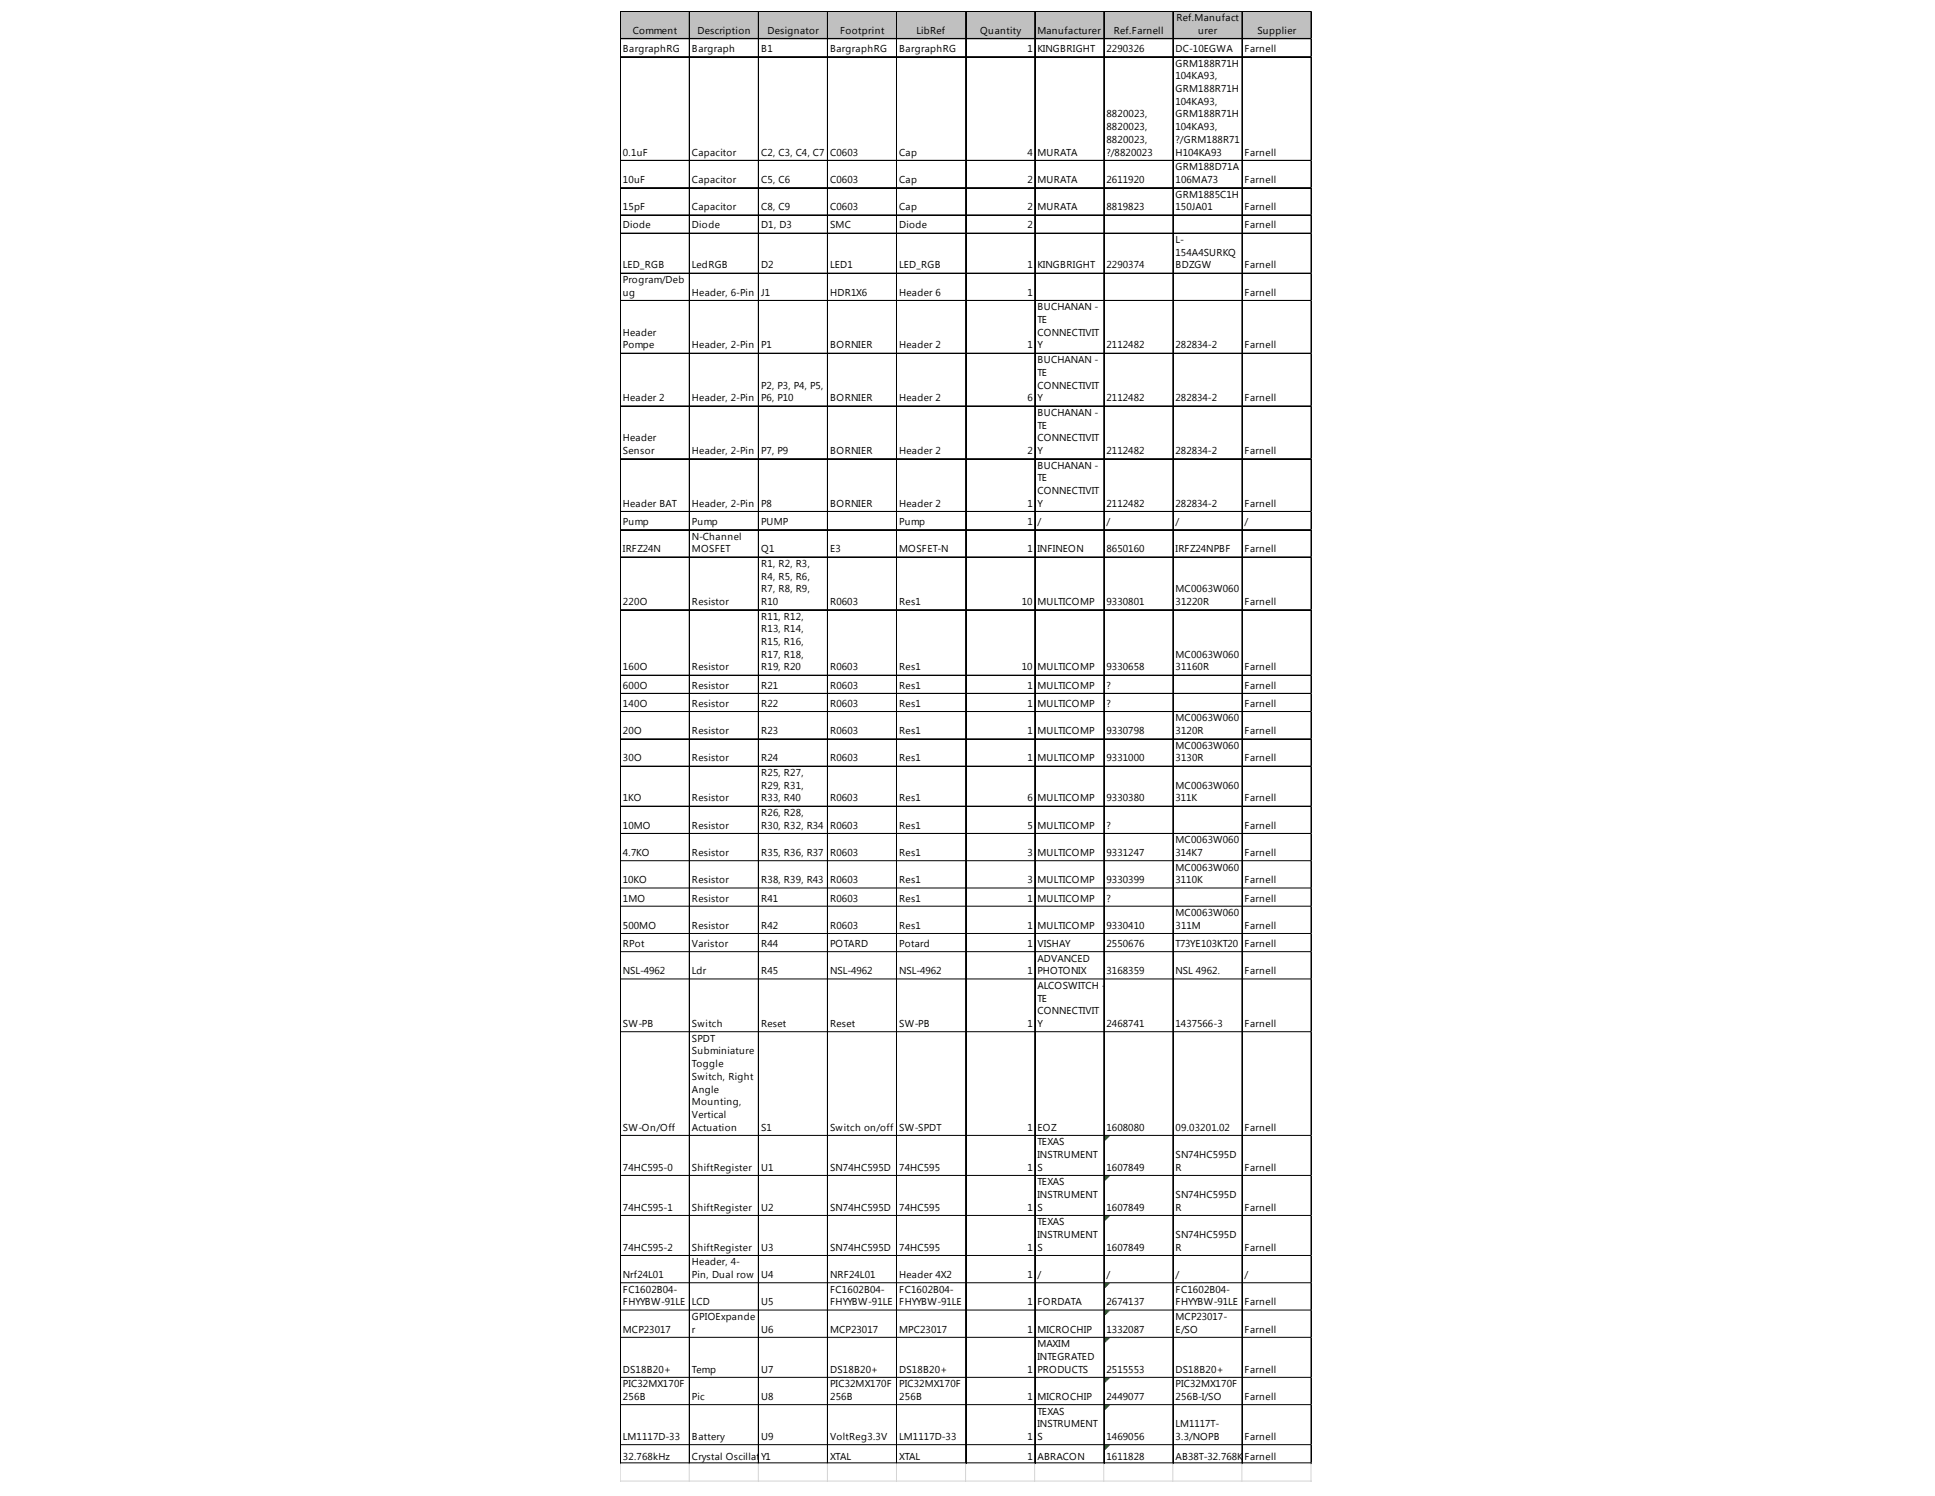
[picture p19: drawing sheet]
<svg xmlns="http://www.w3.org/2000/svg" width="279mm" height="216mm" viewBox="0 0 279 216" stroke-linecap="round" stroke-linejoin="round" font-family="sans-serif">
<defs><g id="words">
<g font-size="1.4">
<text x="91.4" y="4.9">Comment</text>
<text x="100.7" y="4.9">Description</text>
<text x="110.8" y="4.9">Designator</text>
<text x="121.3" y="4.9">Footprint</text>
<text x="132.3" y="4.9">LibRef</text>
<text x="141.5" y="4.9">Quantity</text>
<text x="149.8" y="4.9">Manufacturer</text>
<text x="160.8" y="4.9">Ref.Farnell</text>
<text x="169.9" y="3">Ref.Manufact</text>
<text x="173" y="4.9">urer</text>
<text x="181.6" y="4.9">Supplier</text>
<text x="89.9" y="7.5">BargraphRG</text>
<text x="99.9" y="7.5">Bargraph</text>
<text x="109.9" y="7.5">B1</text>
<text x="119.9" y="7.5">BargraphRG</text>
<text x="129.8" y="7.5">BargraphRG</text>
<text x="148.3" y="7.5">1</text>
<text x="149.8" y="7.5">KINGBRIGHT</text>
<text x="159.8" y="7.5">2290326</text>
<text x="169.7" y="7.5">DC-10EGWA</text>
<text x="169.7" y="9.6">GRM188R71H</text>
<text x="169.7" y="11.4">104KA93,</text>
<text x="179.7" y="7.5">Farnell</text>
<text x="159.8" y="17">8820023,</text>
<text x="169.7" y="13.3">GRM188R71H</text>
<text x="169.7" y="15.1">104KA93,</text>
<text x="169.7" y="17">GRM188R71H</text>
<text x="89.9" y="22.5">0.1uF</text>
<text x="99.9" y="22.5">Capacitor</text>
<text x="109.9" y="22.5">C2, C3, C4, C7</text>
<text x="119.9" y="22.5">C0603</text>
<text x="129.8" y="22.5">Cap</text>
<text x="148.3" y="22.5">4</text>
<text x="149.8" y="22.5">MURATA</text>
<text x="159.8" y="18.8">8820023,</text>
<text x="159.8" y="20.6">8820023,</text>
<text x="159.8" y="22.5">?/8820023</text>
<text x="169.7" y="18.8">104KA93,</text>
<text x="169.7" y="20.6">?/GRM188R71</text>
<text x="169.7" y="22.5">H104KA93</text>
<text x="179.7" y="22.5">Farnell</text>
<text x="89.9" y="26.4">10uF</text>
<text x="99.9" y="26.4">Capacitor</text>
<text x="109.9" y="26.4">C5, C6</text>
<text x="119.9" y="26.4">C0603</text>
<text x="129.8" y="26.4">Cap</text>
<text x="148.3" y="26.4">2</text>
<text x="149.8" y="26.4">MURATA</text>
<text x="159.8" y="26.4">2611920</text>
<text x="169.7" y="24.6">GRM188D71A</text>
<text x="169.7" y="26.4">106MA73</text>
<text x="169.7" y="28.5">GRM1885C1H</text>
<text x="179.7" y="26.4">Farnell</text>
<text x="89.9" y="30.3">15pF</text>
<text x="89.9" y="33">Diode</text>
<text x="99.9" y="30.3">Capacitor</text>
<text x="99.9" y="33">Diode</text>
<text x="109.9" y="30.3">C8, C9</text>
<text x="109.9" y="33">D1, D3</text>
<text x="119.9" y="30.3">C0603</text>
<text x="119.9" y="33">SMC</text>
<text x="129.8" y="30.3">Cap</text>
<text x="129.8" y="33">Diode</text>
<text x="148.3" y="30.3">2</text>
<text x="148.3" y="33">2</text>
<text x="149.8" y="30.3">MURATA</text>
<text x="159.8" y="30.3">8819823</text>
<text x="169.7" y="30.3">150JA01</text>
<text x="169.7" y="35.1">L-</text>
<text x="179.7" y="30.3">Farnell</text>
<text x="179.7" y="33">Farnell</text>
<text x="89.9" y="38.7">LED_RGB</text>
<text x="89.9" y="40.8">Program/Deb</text>
<text x="99.9" y="38.7">LedRGB</text>
<text x="109.9" y="38.7">D2</text>
<text x="119.9" y="38.7">LED1</text>
<text x="129.8" y="38.7">LED_RGB</text>
<text x="148.3" y="38.7">1</text>
<text x="149.8" y="38.7">KINGBRIGHT</text>
<text x="159.8" y="38.7">2290374</text>
<text x="169.7" y="36.9">154A4SURKQ</text>
<text x="169.7" y="38.7">BDZGW</text>
<text x="179.7" y="38.7">Farnell</text>
<text x="89.9" y="42.7">ug</text>
<text x="99.9" y="42.7">Header, 6-Pin</text>
<text x="109.9" y="42.7">J1</text>
<text x="119.9" y="42.7">HDR1X6</text>
<text x="129.8" y="42.7">Header 6</text>
<text x="148.3" y="42.7">1</text>
<text x="149.8" y="44.8">BUCHANAN -</text>
<text x="149.8" y="46.6">TE</text>
<text x="179.7" y="42.7">Farnell</text>
<text x="89.9" y="48.5">Header</text>
<text x="89.9" y="50.3">Pompe</text>
<text x="99.9" y="50.3">Header, 2-Pin</text>
<text x="109.9" y="50.3">P1</text>
<text x="119.9" y="50.3">BORNIER</text>
<text x="129.8" y="50.3">Header 2</text>
<text x="148.3" y="50.3">1</text>
<text x="149.8" y="48.5">CONNECTIVIT</text>
<text x="149.8" y="50.3">Y</text>
<text x="149.8" y="52.4">BUCHANAN -</text>
<text x="159.8" y="50.3">2112482</text>
<text x="169.7" y="50.3">282834-2</text>
<text x="179.7" y="50.3">Farnell</text>
<text x="89.9" y="57.9">Header 2</text>
<text x="99.9" y="57.9">Header, 2-Pin</text>
<text x="109.9" y="56.1">P2, P3, P4, P5,</text>
<text x="109.9" y="57.9">P6, P10</text>
<text x="119.9" y="57.9">BORNIER</text>
<text x="129.8" y="57.9">Header 2</text>
<text x="148.3" y="57.9">6</text>
<text x="149.8" y="54.2">TE</text>
<text x="149.8" y="56.1">CONNECTIVIT</text>
<text x="149.8" y="57.9">Y</text>
<text x="159.8" y="57.9">2112482</text>
<text x="169.7" y="57.9">282834-2</text>
<text x="179.7" y="57.9">Farnell</text>
<text x="89.9" y="63.7">Header</text>
<text x="89.9" y="65.5">Sensor</text>
<text x="99.9" y="65.5">Header, 2-Pin</text>
<text x="109.9" y="65.5">P7, P9</text>
<text x="119.9" y="65.5">BORNIER</text>
<text x="129.8" y="65.5">Header 2</text>
<text x="148.3" y="65.5">2</text>
<text x="149.8" y="60">BUCHANAN -</text>
<text x="149.8" y="61.8">TE</text>
<text x="149.8" y="63.7">CONNECTIVIT</text>
<text x="149.8" y="65.5">Y</text>
<text x="159.8" y="65.5">2112482</text>
<text x="169.7" y="65.5">282834-2</text>
<text x="179.7" y="65.5">Farnell</text>
<text x="149.8" y="67.6">BUCHANAN -</text>
<text x="149.8" y="69.5">TE</text>
<text x="149.8" y="71.3">CONNECTIVIT</text>
<text x="89.9" y="73.1">Header BAT</text>
<text x="89.9" y="75.8">Pump</text>
<text x="99.9" y="73.1">Header, 2-Pin</text>
<text x="99.9" y="75.8">Pump</text>
<text x="99.9" y="77.9">N-Channel</text>
<text x="109.9" y="73.1">P8</text>
<text x="109.9" y="75.8">PUMP</text>
<text x="119.9" y="73.1">BORNIER</text>
<text x="129.8" y="73.1">Header 2</text>
<text x="129.8" y="75.8">Pump</text>
<text x="148.3" y="73.1">1</text>
<text x="148.3" y="75.8">1</text>
<text x="149.8" y="73.1">Y</text>
<text x="149.8" y="75.8">/</text>
<text x="159.8" y="73.1">2112482</text>
<text x="159.8" y="75.8">/</text>
<text x="169.7" y="73.1">282834-2</text>
<text x="169.7" y="75.8">/</text>
<text x="179.7" y="73.1">Farnell</text>
<text x="179.7" y="75.8">/</text>
<text x="89.9" y="79.7">IRFZ24N</text>
<text x="99.9" y="79.7">MOSFET</text>
<text x="109.9" y="79.7">Q1</text>
<text x="109.9" y="81.8">R1, R2, R3,</text>
<text x="109.9" y="83.6">R4, R5, R6,</text>
<text x="119.9" y="79.7">E3</text>
<text x="129.8" y="79.7">MOSFET-N</text>
<text x="148.3" y="79.7">1</text>
<text x="149.8" y="79.7">INFINEON</text>
<text x="159.8" y="79.7">8650160</text>
<text x="169.7" y="79.7">IRFZ24NPBF</text>
<text x="179.7" y="79.7">Farnell</text>
<text x="89.9" y="87.3">220O</text>
<text x="99.9" y="87.3">Resistor</text>
<text x="109.9" y="85.5">R7, R8, R9,</text>
<text x="109.9" y="87.3">R10</text>
<text x="109.9" y="89.4">R11, R12,</text>
<text x="119.9" y="87.3">R0603</text>
<text x="129.8" y="87.3">Res1</text>
<text x="147.6" y="87.3">10</text>
<text x="149.8" y="87.3">MULTICOMP</text>
<text x="159.8" y="87.3">9330801</text>
<text x="169.7" y="85.5">MC0063W060</text>
<text x="169.7" y="87.3">31220R</text>
<text x="179.7" y="87.3">Farnell</text>
<text x="109.9" y="91.3">R13, R14,</text>
<text x="109.9" y="93.1">R15, R16,</text>
<text x="109.9" y="94.9">R17, R18,</text>
<text x="169.7" y="94.9">MC0063W060</text>
<text x="89.9" y="96.8">160O</text>
<text x="89.9" y="99.4">600O</text>
<text x="99.9" y="96.8">Resistor</text>
<text x="99.9" y="99.4">Resistor</text>
<text x="109.9" y="96.8">R19, R20</text>
<text x="109.9" y="99.4">R21</text>
<text x="119.9" y="96.8">R0603</text>
<text x="119.9" y="99.4">R0603</text>
<text x="129.8" y="96.8">Res1</text>
<text x="129.8" y="99.4">Res1</text>
<text x="147.6" y="96.8">10</text>
<text x="148.3" y="99.4">1</text>
<text x="149.8" y="96.8">MULTICOMP</text>
<text x="149.8" y="99.4">MULTICOMP</text>
<text x="159.8" y="96.8">9330658</text>
<text x="159.8" y="99.4">?</text>
<text x="169.7" y="96.8">31160R</text>
<text x="179.7" y="96.8">Farnell</text>
<text x="179.7" y="99.4">Farnell</text>
<text x="89.9" y="102">140O</text>
<text x="89.9" y="106">20O</text>
<text x="99.9" y="102">Resistor</text>
<text x="99.9" y="106">Resistor</text>
<text x="109.9" y="102">R22</text>
<text x="109.9" y="106">R23</text>
<text x="119.9" y="102">R0603</text>
<text x="119.9" y="106">R0603</text>
<text x="129.8" y="102">Res1</text>
<text x="129.8" y="106">Res1</text>
<text x="148.3" y="102">1</text>
<text x="148.3" y="106">1</text>
<text x="149.8" y="102">MULTICOMP</text>
<text x="149.8" y="106">MULTICOMP</text>
<text x="159.8" y="102">?</text>
<text x="159.8" y="106">9330798</text>
<text x="169.7" y="104.1">MC0063W060</text>
<text x="169.7" y="106">3120R</text>
<text x="179.7" y="102">Farnell</text>
<text x="179.7" y="106">Farnell</text>
<text x="89.9" y="109.9">30O</text>
<text x="99.9" y="109.9">Resistor</text>
<text x="109.9" y="109.9">R24</text>
<text x="109.9" y="112">R25, R27,</text>
<text x="109.9" y="113.8">R29, R31,</text>
<text x="119.9" y="109.9">R0603</text>
<text x="129.8" y="109.9">Res1</text>
<text x="148.3" y="109.9">1</text>
<text x="149.8" y="109.9">MULTICOMP</text>
<text x="159.8" y="109.9">9331000</text>
<text x="169.7" y="108.1">MC0063W060</text>
<text x="169.7" y="109.9">3130R</text>
<text x="169.7" y="113.8">MC0063W060</text>
<text x="179.7" y="109.9">Farnell</text>
<text x="89.9" y="115.7">1KO</text>
<text x="89.9" y="119.6">10MO</text>
<text x="99.9" y="115.7">Resistor</text>
<text x="99.9" y="119.6">Resistor</text>
<text x="109.9" y="115.7">R33, R40</text>
<text x="109.9" y="117.8">R26, R28,</text>
<text x="109.9" y="119.6">R30, R32, R34</text>
<text x="119.9" y="115.7">R0603</text>
<text x="119.9" y="119.6">R0603</text>
<text x="129.8" y="115.7">Res1</text>
<text x="129.8" y="119.6">Res1</text>
<text x="148.3" y="115.7">6</text>
<text x="148.3" y="119.6">5</text>
<text x="149.8" y="115.7">MULTICOMP</text>
<text x="149.8" y="119.6">MULTICOMP</text>
<text x="159.8" y="115.7">9330380</text>
<text x="159.8" y="119.6">?</text>
<text x="169.7" y="115.7">311K</text>
<text x="179.7" y="115.7">Farnell</text>
<text x="179.7" y="119.6">Farnell</text>
<text x="89.9" y="123.5">4.7KO</text>
<text x="99.9" y="123.5">Resistor</text>
<text x="109.9" y="123.5">R35, R36, R37</text>
<text x="119.9" y="123.5">R0603</text>
<text x="129.8" y="123.5">Res1</text>
<text x="148.3" y="123.5">3</text>
<text x="149.8" y="123.5">MULTICOMP</text>
<text x="159.8" y="123.5">9331247</text>
<text x="169.7" y="121.7">MC0063W060</text>
<text x="169.7" y="123.5">314K7</text>
<text x="169.7" y="125.6">MC0063W060</text>
<text x="179.7" y="123.5">Farnell</text>
<text x="89.9" y="127.5">10KO</text>
<text x="89.9" y="130.1">1MO</text>
<text x="99.9" y="127.5">Resistor</text>
<text x="99.9" y="130.1">Resistor</text>
<text x="109.9" y="127.5">R38, R39, R43</text>
<text x="109.9" y="130.1">R41</text>
<text x="119.9" y="127.5">R0603</text>
<text x="119.9" y="130.1">R0603</text>
<text x="129.8" y="127.5">Res1</text>
<text x="129.8" y="130.1">Res1</text>
<text x="148.3" y="127.5">3</text>
<text x="148.3" y="130.1">1</text>
<text x="149.8" y="127.5">MULTICOMP</text>
<text x="149.8" y="130.1">MULTICOMP</text>
<text x="159.8" y="127.5">9330399</text>
<text x="159.8" y="130.1">?</text>
<text x="169.7" y="127.5">3110K</text>
<text x="179.7" y="127.5">Farnell</text>
<text x="179.7" y="130.1">Farnell</text>
<text x="89.9" y="134">500MO</text>
<text x="89.9" y="136.7">RPot</text>
<text x="99.9" y="134">Resistor</text>
<text x="99.9" y="136.7">Varistor</text>
<text x="109.9" y="134">R42</text>
<text x="109.9" y="136.7">R44</text>
<text x="119.9" y="134">R0603</text>
<text x="119.9" y="136.7">POTARD</text>
<text x="129.8" y="134">Res1</text>
<text x="129.8" y="136.7">Potard</text>
<text x="148.3" y="134">1</text>
<text x="148.3" y="136.7">1</text>
<text x="149.8" y="134">MULTICOMP</text>
<text x="149.8" y="136.7">VISHAY</text>
<text x="159.8" y="134">9330410</text>
<text x="159.8" y="136.7">2550676</text>
<text x="169.7" y="132.2">MC0063W060</text>
<text x="169.7" y="134">311M</text>
<text x="169.7" y="136.7">T73YE103KT20</text>
<text x="179.7" y="134">Farnell</text>
<text x="179.7" y="136.7">Farnell</text>
<text x="89.9" y="140.6">NSL-4962</text>
<text x="99.9" y="140.6">Ldr</text>
<text x="109.9" y="140.6">R45</text>
<text x="119.9" y="140.6">NSL-4962</text>
<text x="129.8" y="140.6">NSL-4962</text>
<text x="148.3" y="140.6">1</text>
<text x="149.8" y="138.8">ADVANCED</text>
<text x="149.8" y="140.6">PHOTONIX</text>
<text x="149.8" y="142.7">ALCOSWITCH -</text>
<text x="159.8" y="140.6">3168359</text>
<text x="169.7" y="140.6">NSL 4962.</text>
<text x="179.7" y="140.6">Farnell</text>
<text x="89.9" y="148.2">SW-PB</text>
<text x="99.9" y="148.2">Switch</text>
<text x="109.9" y="148.2">Reset</text>
<text x="119.9" y="148.2">Reset</text>
<text x="129.8" y="148.2">SW-PB</text>
<text x="148.3" y="148.2">1</text>
<text x="149.8" y="144.5">TE</text>
<text x="149.8" y="146.4">CONNECTIVIT</text>
<text x="149.8" y="148.2">Y</text>
<text x="159.8" y="148.2">2468741</text>
<text x="169.7" y="148.2">1437566-3</text>
<text x="179.7" y="148.2">Farnell</text>
<text x="99.9" y="150.3">SPDT</text>
<text x="99.9" y="152.2">Subminiature</text>
<text x="99.9" y="154">Toggle</text>
<text x="99.9" y="155.8">Switch, Right</text>
<text x="99.9" y="157.7">Angle</text>
<text x="99.9" y="159.5">Mounting,</text>
<text x="99.9" y="161.3">Vertical</text>
<text x="89.9" y="163.2">SW-On/Off</text>
<text x="99.9" y="163.2">Actuation</text>
<text x="109.9" y="163.2">S1</text>
<text x="119.9" y="163.2">Switch on/off</text>
<text x="129.8" y="163.2">SW-SPDT</text>
<text x="148.3" y="163.2">1</text>
<text x="149.8" y="163.2">EOZ</text>
<text x="149.8" y="165.3">TEXAS</text>
<text x="149.8" y="167.1">INSTRUMENT</text>
<text x="159.8" y="163.2">1608080</text>
<text x="169.7" y="163.2">09.03201.02</text>
<text x="169.7" y="167.1">SN74HC595D</text>
<text x="179.7" y="163.2">Farnell</text>
<text x="89.9" y="169">74HC595-0</text>
<text x="99.9" y="169">ShiftRegister</text>
<text x="109.9" y="169">U1</text>
<text x="119.9" y="169">SN74HC595D</text>
<text x="129.8" y="169">74HC595</text>
<text x="148.3" y="169">1</text>
<text x="149.8" y="169">S</text>
<text x="149.8" y="171.1">TEXAS</text>
<text x="149.8" y="172.9">INSTRUMENT</text>
<text x="159.8" y="169">1607849</text>
<text x="169.7" y="169">R</text>
<text x="169.7" y="172.9">SN74HC595D</text>
<text x="179.7" y="169">Farnell</text>
<text x="89.9" y="174.7">74HC595-1</text>
<text x="99.9" y="174.7">ShiftRegister</text>
<text x="109.9" y="174.7">U2</text>
<text x="119.9" y="174.7">SN74HC595D</text>
<text x="129.8" y="174.7">74HC595</text>
<text x="148.3" y="174.7">1</text>
<text x="149.8" y="174.7">S</text>
<text x="149.8" y="176.8">TEXAS</text>
<text x="149.8" y="178.7">INSTRUMENT</text>
<text x="159.8" y="174.7">1607849</text>
<text x="169.7" y="174.7">R</text>
<text x="169.7" y="178.7">SN74HC595D</text>
<text x="179.7" y="174.7">Farnell</text>
<text x="89.9" y="180.5">74HC595-2</text>
<text x="89.9" y="184.5">Nrf24L01</text>
<text x="99.9" y="180.5">ShiftRegister</text>
<text x="99.9" y="182.6">Header, 4-</text>
<text x="99.9" y="184.5">Pin, Dual row</text>
<text x="109.9" y="180.5">U3</text>
<text x="109.9" y="184.5">U4</text>
<text x="119.9" y="180.5">SN74HC595D</text>
<text x="119.9" y="184.5">NRF24L01</text>
<text x="129.8" y="180.5">74HC595</text>
<text x="129.8" y="184.5">Header 4X2</text>
<text x="148.3" y="180.5">1</text>
<text x="148.3" y="184.5">1</text>
<text x="149.8" y="180.5">S</text>
<text x="149.8" y="184.5">/</text>
<text x="159.8" y="180.5">1607849</text>
<text x="159.8" y="184.5">/</text>
<text x="169.7" y="180.5">R</text>
<text x="169.7" y="184.5">/</text>
<text x="179.7" y="180.5">Farnell</text>
<text x="179.7" y="184.5">/</text>
<text x="89.9" y="186.6">FC1602B04-</text>
<text x="89.9" y="188.4">FHYYBW-91LE</text>
<text x="99.9" y="188.4">LCD</text>
<text x="99.9" y="190.5">GPIOExpande</text>
<text x="109.9" y="188.4">U5</text>
<text x="119.9" y="186.6">FC1602B04-</text>
<text x="119.9" y="188.4">FHYYBW-91LE</text>
<text x="129.8" y="186.6">FC1602B04-</text>
<text x="129.8" y="188.4">FHYYBW-91LE</text>
<text x="148.3" y="188.4">1</text>
<text x="149.8" y="188.4">FORDATA</text>
<text x="159.8" y="188.4">2674137</text>
<text x="169.7" y="186.6">FC1602B04-</text>
<text x="169.7" y="188.4">FHYYBW-91LE</text>
<text x="169.7" y="190.5">MCP23017-</text>
<text x="179.7" y="188.4">Farnell</text>
<text x="89.9" y="192.3">MCP23017</text>
<text x="99.9" y="192.3">r</text>
<text x="109.9" y="192.3">U6</text>
<text x="119.9" y="192.3">MCP23017</text>
<text x="129.8" y="192.3">MPC23017</text>
<text x="148.3" y="192.3">1</text>
<text x="149.8" y="192.3">MICROCHIP</text>
<text x="149.8" y="194.4">MAXIM</text>
<text x="149.8" y="196.3">INTEGRATED</text>
<text x="159.8" y="192.3">1332087</text>
<text x="169.7" y="192.3">E/SO</text>
<text x="179.7" y="192.3">Farnell</text>
<text x="89.9" y="198.1">DS18B20+</text>
<text x="89.9" y="200.2">PIC32MX170F</text>
<text x="89.9" y="202">256B</text>
<text x="99.9" y="198.1">Temp</text>
<text x="99.9" y="202">Pic</text>
<text x="109.9" y="198.1">U7</text>
<text x="109.9" y="202">U8</text>
<text x="119.9" y="198.1">DS18B20+</text>
<text x="119.9" y="200.2">PIC32MX170F</text>
<text x="119.9" y="202">256B</text>
<text x="129.8" y="198.1">DS18B20+</text>
<text x="129.8" y="200.2">PIC32MX170F</text>
<text x="129.8" y="202">256B</text>
<text x="148.3" y="198.1">1</text>
<text x="148.3" y="202">1</text>
<text x="149.8" y="198.1">PRODUCTS</text>
<text x="149.8" y="202">MICROCHIP</text>
<text x="159.8" y="198.1">2515553</text>
<text x="159.8" y="202">2449077</text>
<text x="169.7" y="198.1">DS18B20+</text>
<text x="169.7" y="200.2">PIC32MX170F</text>
<text x="169.7" y="202">256B-I/SO</text>
<text x="179.7" y="198.1">Farnell</text>
<text x="179.7" y="202">Farnell</text>
<text x="89.9" y="207.8">LM1117D-33</text>
<text x="99.9" y="207.8">Battery</text>
<text x="109.9" y="207.8">U9</text>
<text x="119.9" y="207.8">VoltReg3.3V</text>
<text x="129.8" y="207.8">LM1117D-33</text>
<text x="148.3" y="207.8">1</text>
<text x="149.8" y="204.1">TEXAS</text>
<text x="149.8" y="206">INSTRUMENT</text>
<text x="149.8" y="207.8">S</text>
<text x="159.8" y="207.8">1469056</text>
<text x="169.7" y="206">LM1117T-</text>
<text x="169.7" y="207.8">3.3/NOPB</text>
<text x="179.7" y="207.8">Farnell</text>
<text x="89.9" y="210.7">32.768kHz</text>
<text x="99.9" y="210.7">Crystal Oscillat</text>
<text x="109.8" y="210.7">o1</text>
<text x="109.9" y="210.7">Yr</text>
<text x="119.9" y="210.7">XTAL</text>
<text x="129.8" y="210.7">XTAL</text>
<text x="148.3" y="210.7">1</text>
<text x="149.8" y="210.7">ABRACON</text>
<text x="159.8" y="210.7">1611828</text>
<text x="169.7" y="210.7">AB38T-32.768K</text>
<text x="179.5" y="210.7">Ha</text>
<text x="179.7" y="210.7">FZrnell</text>
</g>
</g></defs>
<path d="M89.6 1.7h99.8v4h-99.8z" fill="#c0c0c0"/>
<g fill="none" stroke="#008000" stroke-width=".14">
<path d="M159.5 164h.7M159.5 164.1h.5M159.5 164.3h.4M159.5 164.4h.3M159.5 164.5h.1M159.5 169.8h.7M159.5 169.9h.5M159.5 170h.4M159.5 170.2h.3M159.5 170.3h.1M159.5 175.5h.7M159.5 175.7h.5"/>
<path d="M159.5 175.8h.4M159.5 175.9h.3M159.5 176.1h.1M159.5 185.3h.7M159.5 185.4h.5M159.5 185.5h.4M159.5 185.7h.3M159.5 185.8h.1M159.5 189.2h.7M159.5 189.3h.5M159.5 189.5h.4M159.5 189.6h.3"/>
<path d="M159.5 189.7h.1M159.5 193.1h.7M159.5 193.3h.5M159.5 193.4h.4M159.5 193.5h.3M159.5 193.7h.1M159.5 198.9h.7M159.5 199h.5M159.5 199.2h.4M159.5 199.3h.3M159.5 199.4h.1M159.5 202.8h.7"/>
<path d="M159.5 203h.5M159.5 203.1h.4M159.5 203.2h.3M159.5 203.4h.1M159.5 208.6h.7M159.5 208.8h.5M159.5 208.9h.4M159.5 209h.3M159.5 209.1h.1"/>
</g>
<g fill="none" stroke="#000" stroke-width=".14">
<path d="M89.5 1.6v209.6M89.6 1.6v209.6M89.7 1.6h99.7M89.7 1.7h99.7M89.7 5.5h99.7M89.7 5.6h99.7M89.7 8.2h99.7M99.5 1.7v209.5M99.6 1.7v209.5M109.5 1.7v209.5M109.6 1.7v209.5M119.5 1.7v209.5"/>
<path d="M129.4 1.7v209.5M129.5 1.7v209.5M139.4 1.7v209.5M139.5 1.7v209.5M149.4 1.7v209.5M149.5 1.7v209.5M159.4 1.7v209.5M169.3 1.7v209.5M169.4 1.7v209.5M179.3 1.7v209.5M179.4 1.7v209.5M189.3 1.7v209.5"/>
<path d="M189.4 1.7v209.5M89.7 23.1h99.7M89.7 23.2h99.7M89.7 27.1h99.7M89.7 31h99.7M89.7 31.1h99.7M89.7 33.6h99.7M89.7 33.7h99.7M89.7 39.4h99.7M89.7 39.5h99.7M89.7 43.4h99.7M89.7 51h99.7"/>
<path d="M89.7 58.6h99.7M89.7 66.2h99.7M89.7 66.3h99.7M89.7 73.8h99.7M89.7 73.9h99.7M89.7 76.4h99.7M89.7 76.5h99.7M89.7 80.4h99.7M89.7 88h99.7M89.7 88.1h99.7M89.7 97.4h99.7M89.7 97.5h99.7"/>
<path d="M89.7 100.1h99.7M89.7 102.7h99.7M89.7 102.8h99.7M89.7 106.6h99.7M89.7 106.7h99.7M89.7 110.6h99.7M89.7 116.3h99.7M89.7 116.4h99.7M89.7 120.3h99.7M89.7 124.2h99.7M89.7 128.2h99.7M89.7 130.8h99.7"/>
<path d="M89.7 134.7h99.7M89.7 137.3h99.7M89.7 141.3h99.7M89.7 148.9h99.7M89.7 163.9h99.7M89.7 169.6h99.7M89.7 175.4h99.7M89.7 181.2h99.7M89.7 185.1h99.7M89.7 189.1h99.7M89.7 193h99.7M89.7 198.8h99.7"/>
<path d="M89.7 202.7h99.7M89.7 208.5h99.7M89.7 211.1h99.7"/>
</g>
<path d="M189.4 1.6h.1M89.5 211.2v2.7M99.5 211.2v2.7M109.5 211.2v2.7M119.5 211.2v2.7M129.4 211.2v2.7M139.4 211.2v2.7M149.4 211.2v2.7M159.4 211.2v2.7M169.3 211.2v2.7M179.3 211.2v2.7M189.3 211.2v2.7" fill="none" stroke="#d4d4d4" stroke-width=".14"/>
<path d="M189.4 1.6l.1 .1z" fill="#d4d4d4"/>
<path d="M189.4 5.5h.1" fill="none" stroke="#d4d4d4" stroke-width=".14"/>
<path d="M189.4 5.5l.1 .2z" fill="#d4d4d4"/>
<path d="M189.4 8.2h.1" fill="none" stroke="#d4d4d4" stroke-width=".14"/>
<path d="M189.4 8.2l.1 .1z" fill="#d4d4d4"/>
<path d="M189.4 23.1h.1" fill="none" stroke="#d4d4d4" stroke-width=".14"/>
<path d="M189.4 23.1l.1 .2z" fill="#d4d4d4"/>
<path d="M189.4 27.1h.1" fill="none" stroke="#d4d4d4" stroke-width=".14"/>
<path d="M189.4 27.1l.1 .1z" fill="#d4d4d4"/>
<path d="M189.4 31h.1" fill="none" stroke="#d4d4d4" stroke-width=".14"/>
<path d="M189.4 31l.1 .1z" fill="#d4d4d4"/>
<path d="M189.4 33.6h.1" fill="none" stroke="#d4d4d4" stroke-width=".14"/>
<path d="M189.4 33.6l.1 .2z" fill="#d4d4d4"/>
<path d="M189.4 39.4h.1" fill="none" stroke="#d4d4d4" stroke-width=".14"/>
<path d="M189.4 39.4l.1 .1z" fill="#d4d4d4"/>
<path d="M189.4 43.4h.1" fill="none" stroke="#d4d4d4" stroke-width=".14"/>
<path d="M189.4 43.4l.1 .1z" fill="#d4d4d4"/>
<path d="M189.4 51h.1" fill="none" stroke="#d4d4d4" stroke-width=".14"/>
<path d="M189.4 51l.1 .1z" fill="#d4d4d4"/>
<path d="M189.4 58.6h.1" fill="none" stroke="#d4d4d4" stroke-width=".14"/>
<path d="M189.4 58.6l.1 .1z" fill="#d4d4d4"/>
<path d="M189.4 66.2h.1" fill="none" stroke="#d4d4d4" stroke-width=".14"/>
<path d="M189.4 66.2l.1 .1z" fill="#d4d4d4"/>
<path d="M189.4 73.8h.1" fill="none" stroke="#d4d4d4" stroke-width=".14"/>
<path d="M189.4 73.8l.1 .1z" fill="#d4d4d4"/>
<path d="M189.4 76.4h.1" fill="none" stroke="#d4d4d4" stroke-width=".14"/>
<path d="M189.4 76.4l.1 .2z" fill="#d4d4d4"/>
<path d="M189.4 80.4h.1" fill="none" stroke="#d4d4d4" stroke-width=".14"/>
<path d="M189.4 80.4l.1 .1z" fill="#d4d4d4"/>
<path d="M189.4 88h.1" fill="none" stroke="#d4d4d4" stroke-width=".14"/>
<path d="M189.4 88l.1 .1z" fill="#d4d4d4"/>
<path d="M189.4 97.4h.1" fill="none" stroke="#d4d4d4" stroke-width=".14"/>
<path d="M189.4 97.4l.1 .2z" fill="#d4d4d4"/>
<path d="M189.4 100.1h.1" fill="none" stroke="#d4d4d4" stroke-width=".14"/>
<path d="M189.4 100.1l.1 .1z" fill="#d4d4d4"/>
<path d="M189.4 102.7h.1" fill="none" stroke="#d4d4d4" stroke-width=".14"/>
<path d="M189.4 102.7l.1 .1z" fill="#d4d4d4"/>
<path d="M189.4 106.6h.1" fill="none" stroke="#d4d4d4" stroke-width=".14"/>
<path d="M189.4 106.6l.1 .2z" fill="#d4d4d4"/>
<path d="M189.4 110.6h.1" fill="none" stroke="#d4d4d4" stroke-width=".14"/>
<path d="M189.4 110.6l.1 .1z" fill="#d4d4d4"/>
<path d="M189.4 116.3h.1" fill="none" stroke="#d4d4d4" stroke-width=".14"/>
<path d="M189.4 116.3l.1 .2z" fill="#d4d4d4"/>
<path d="M189.4 120.3h.1" fill="none" stroke="#d4d4d4" stroke-width=".14"/>
<path d="M189.4 120.3l.1 .1z" fill="#d4d4d4"/>
<path d="M189.4 124.2h.1" fill="none" stroke="#d4d4d4" stroke-width=".14"/>
<path d="M189.4 124.2l.1 .1z" fill="#d4d4d4"/>
<path d="M189.4 128.2h.1" fill="none" stroke="#d4d4d4" stroke-width=".14"/>
<path d="M189.4 128.2l.1 .1z" fill="#d4d4d4"/>
<path d="M189.4 130.8h.1" fill="none" stroke="#d4d4d4" stroke-width=".14"/>
<path d="M189.4 130.8l.1 .1z" fill="#d4d4d4"/>
<path d="M189.4 134.7h.1" fill="none" stroke="#d4d4d4" stroke-width=".14"/>
<path d="M189.4 134.7l.1 .1z" fill="#d4d4d4"/>
<path d="M189.4 137.3h.1" fill="none" stroke="#d4d4d4" stroke-width=".14"/>
<path d="M189.4 137.3l.1 .2z" fill="#d4d4d4"/>
<path d="M189.4 141.3h.1" fill="none" stroke="#d4d4d4" stroke-width=".14"/>
<path d="M189.4 141.3l.1 .1z" fill="#d4d4d4"/>
<path d="M189.4 148.9h.1" fill="none" stroke="#d4d4d4" stroke-width=".14"/>
<path d="M189.4 148.9l.1 .1z" fill="#d4d4d4"/>
<path d="M189.4 163.9h.1" fill="none" stroke="#d4d4d4" stroke-width=".14"/>
<path d="M189.4 163.9l.1 .1z" fill="#d4d4d4"/>
<path d="M189.4 169.6h.1" fill="none" stroke="#d4d4d4" stroke-width=".14"/>
<path d="M189.4 169.6l.1 .2z" fill="#d4d4d4"/>
<path d="M189.4 175.4h.1" fill="none" stroke="#d4d4d4" stroke-width=".14"/>
<path d="M189.4 175.4l.1 .1z" fill="#d4d4d4"/>
<path d="M189.4 181.2h.1" fill="none" stroke="#d4d4d4" stroke-width=".14"/>
<path d="M189.4 181.2l.1 .1z" fill="#d4d4d4"/>
<path d="M189.4 185.1h.1" fill="none" stroke="#d4d4d4" stroke-width=".14"/>
<path d="M189.4 185.1l.1 .2z" fill="#d4d4d4"/>
<path d="M189.4 189.1h.1" fill="none" stroke="#d4d4d4" stroke-width=".14"/>
<path d="M189.4 189.1l.1 .1z" fill="#d4d4d4"/>
<path d="M189.4 193h.1" fill="none" stroke="#d4d4d4" stroke-width=".14"/>
<path d="M189.4 193l.1 .1z" fill="#d4d4d4"/>
<path d="M189.4 198.8h.1" fill="none" stroke="#d4d4d4" stroke-width=".14"/>
<path d="M189.4 198.8l.1 .1z" fill="#d4d4d4"/>
<path d="M189.4 202.7h.1" fill="none" stroke="#d4d4d4" stroke-width=".14"/>
<path d="M189.4 202.7l.1 .1z" fill="#d4d4d4"/>
<path d="M189.4 208.5h.1" fill="none" stroke="#d4d4d4" stroke-width=".14"/>
<path d="M189.4 208.5l.1 .1z" fill="#d4d4d4"/>
<path d="M189.4 211.1h.1" fill="none" stroke="#d4d4d4" stroke-width=".14"/>
<path d="M189.4 211.1l.1 .1z" fill="#d4d4d4"/>
<path d="M89.5 213.7h100" fill="none" stroke="#d4d4d4" stroke-width=".14"/>
<use href="#words"/>
</svg>
